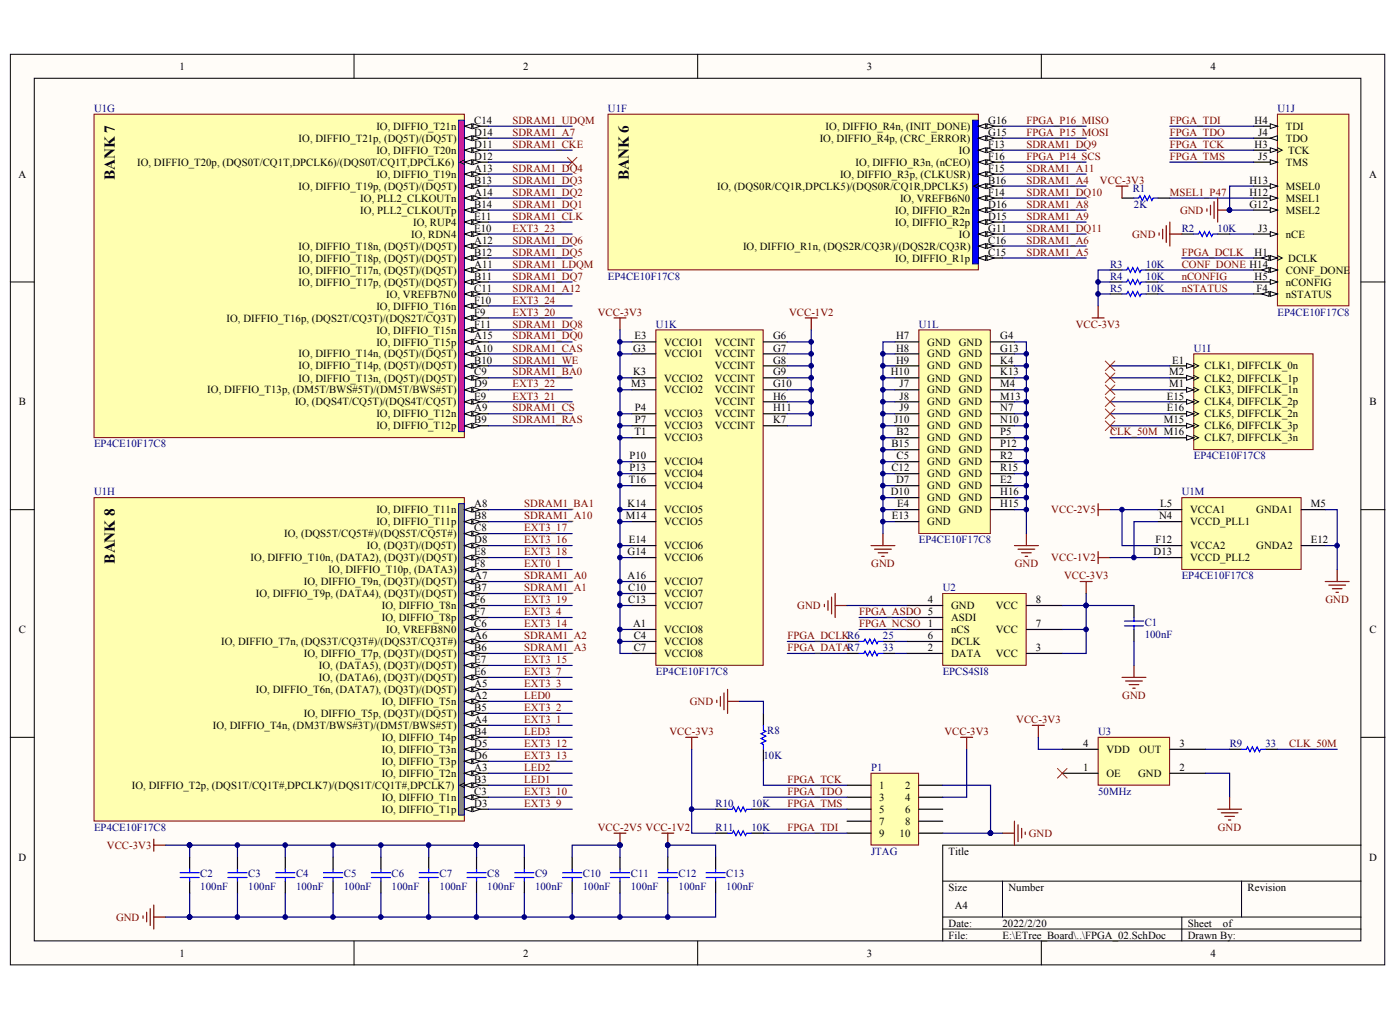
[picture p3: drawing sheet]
<svg xmlns="http://www.w3.org/2000/svg" width="280mm" height="204mm" viewBox="0 0 280 204" stroke-linecap="round" stroke-linejoin="round" font-family="sans-serif">
<defs><g id="words">
<g font-size="3">
<text x="22.9" y="36" transform="rotate(-90 22.9 36)">BANK 7</text>
<text x="125.6" y="36" transform="rotate(-90 125.6 36)">BANK 6</text>
<text x="22.9" y="112.5" transform="rotate(-90 22.9 112.5)">BANK 8</text>
</g>
<g font-size="2.2">
<text x="35.9" y="14">1</text>
<text x="104.6" y="14">2</text>
<text x="173.2" y="14">3</text>
<text x="241.9" y="14">4</text>
<text x="59.7" y="28.3">IO, DIFFIO_T21p, (DQ5T)/(DQ5T)</text>
<text x="75.2" y="25.9">IO, DIFFIO_T21n</text>
<text x="94.8" y="24.7">C14</text>
<text x="94.8" y="27.1">D14</text>
<text x="94.8" y="29.5">D11</text>
<text x="163.8" y="28.3">IO, DIFFIO_R4p, (CRC_ERROR)</text>
<text x="165" y="25.9">IO, DIFFIO_R4n, (INIT_DONE)</text>
<text x="197.5" y="24.7">G16</text>
<text x="197.5" y="27.1">G15</text>
<text x="197.5" y="29.5">F13</text>
<text x="250.7" y="24.7">H4</text>
<text x="250.7" y="29.5">H3</text>
<text x="251.4" y="27.1">J4</text>
<text x="257" y="25.9">TDI</text>
<text x="257" y="28.3">TDO</text>
<text x="3.7" y="35.5">A</text>
<text x="27.4" y="33.1">IO, DIFFIO_T20p, (DQS0T/CQ1T,DPCLK6)/(DQS0T/CQ1T,DPCLK6)</text>
<text x="75.2" y="30.7">IO, DIFFIO_T20n</text>
<text x="75.2" y="35.5">IO, DIFFIO_T19n</text>
<text x="94.8" y="31.9">D12</text>
<text x="94.8" y="34.3">A13</text>
<text x="167.9" y="35.5">IO, DIFFIO_R3p, (CLKUSR)</text>
<text x="171" y="33.1">IO, DIFFIO_R3n, (nCEO)</text>
<text x="191.6" y="30.7">IO</text>
<text x="197.5" y="31.9">F16</text>
<text x="197.5" y="34.3">F15</text>
<text x="251.4" y="31.9">J5</text>
<text x="257" y="33.1">TMS</text>
<text x="257.4" y="30.7">TCK</text>
<text x="273.6" y="35.5">A</text>
<text x="59.7" y="37.9">IO, DIFFIO_T19p, (DQ5T)/(DQ5T)</text>
<text x="72" y="40.3">IO, PLL2_CLKOUTn</text>
<text x="94.8" y="36.7">B13</text>
<text x="94.8" y="39.1">A14</text>
<text x="94.8" y="41.5">B14</text>
<text x="143.3" y="37.9">IO, (DQS0R/CQ1R,DPCLK5)/(DQS0R/CQ1R,DPCLK5)</text>
<text x="179.8" y="40.3">IO, VREFB6N0</text>
<text x="197.5" y="36.7">B16</text>
<text x="197.5" y="39.1">F14</text>
<text x="197.5" y="41.5">D16</text>
<text x="249.6" y="36.7">H13</text>
<text x="249.6" y="39.1">H12</text>
<text x="249.6" y="41.5">G12</text>
<text x="257" y="37.9">MSEL0</text>
<text x="257" y="40.3">MSEL1</text>
<text x="72" y="42.7">IO, PLL2_CLKOUTp</text>
<text x="82.2" y="47.5">IO, RDN4</text>
<text x="82.6" y="45.1">IO, RUP4</text>
<text x="94.8" y="43.9">E11</text>
<text x="94.8" y="46.3">E10</text>
<text x="178.9" y="42.7">IO, DIFFIO_R2n</text>
<text x="178.9" y="45.1">IO, DIFFIO_R2p</text>
<text x="191.6" y="47.5">IO</text>
<text x="197.5" y="43.9">D15</text>
<text x="197.5" y="46.3">G11</text>
<text x="251.4" y="46.3">J3</text>
<text x="257" y="42.7">MSEL2</text>
<text x="257" y="47.5">nCE</text>
<text x="59.7" y="49.9">IO, DIFFIO_T18n, (DQ5T)/(DQ5T)</text>
<text x="59.7" y="52.3">IO, DIFFIO_T18p, (DQ5T)/(DQ5T)</text>
<text x="94.8" y="48.7">A12</text>
<text x="94.8" y="51.1">B12</text>
<text x="94.8" y="53.4">A11</text>
<text x="148.5" y="49.9">IO, DIFFIO_R1n, (DQS2R/CQ3R)/(DQS2R/CQ3R)</text>
<text x="178.9" y="52.3">IO, DIFFIO_R1p</text>
<text x="197.5" y="48.7">C16</text>
<text x="197.5" y="51.1">C15</text>
<text x="250.7" y="51.1">H1</text>
<text x="257.4" y="52.3">DCLK</text>
<text x="59.7" y="54.7">IO, DIFFIO_T17n, (DQ5T)/(DQ5T)</text>
<text x="59.7" y="57">IO, DIFFIO_T17p, (DQ5T)/(DQ5T)</text>
<text x="77.1" y="59.4">IO, VREFB7N0</text>
<text x="94.8" y="55.8">B11</text>
<text x="94.8" y="58.3">C11</text>
<text x="250.7" y="55.8">H5</text>
<text x="251.1" y="58.3">F4</text>
<text x="257" y="54.7">CONF_DONE</text>
<text x="257" y="57">nCONFIG</text>
<text x="257" y="59.4">nSTATUS</text>
<text x="45.3" y="64.2">IO, DIFFIO_T16p, (DQS2T/CQ3T)/(DQS2T/CQ3T)</text>
<text x="75.2" y="61.8">IO, DIFFIO_T16n</text>
<text x="94.8" y="60.6">F10</text>
<text x="94.8" y="63">F9</text>
<text x="94.8" y="65.4">F11</text>
<text x="59.7" y="71.4">IO, DIFFIO_T14n, (DQ5T)/(DQ5T)</text>
<text x="75.2" y="66.6">IO, DIFFIO_T15n</text>
<text x="75.2" y="69">IO, DIFFIO_T15p</text>
<text x="94.8" y="67.8">A15</text>
<text x="94.8" y="70.2">A10</text>
<text x="126.5" y="70.2">G3</text>
<text x="126.8" y="67.8">E3</text>
<text x="132.7" y="69">VCCIO1</text>
<text x="132.7" y="71.4">VCCIO1</text>
<text x="142.9" y="69">VCCINT</text>
<text x="142.9" y="71.4">VCCINT</text>
<text x="154.5" y="67.8">G6</text>
<text x="154.5" y="70.2">G7</text>
<text x="179" y="67.8">H7</text>
<text x="179" y="70.2">H8</text>
<text x="185.3" y="69">GND</text>
<text x="185.3" y="71.4">GND</text>
<text x="191.6" y="69">GND</text>
<text x="191.6" y="71.4">GND</text>
<text x="199.9" y="67.8">G4</text>
<text x="199.9" y="70.2">G13</text>
<text x="59.7" y="73.8">IO, DIFFIO_T14p, (DQ5T)/(DQ5T)</text>
<text x="59.7" y="76.2">IO, DIFFIO_T13n, (DQ5T)/(DQ5T)</text>
<text x="94.8" y="72.6">B10</text>
<text x="94.8" y="75">C9</text>
<text x="94.8" y="77.4">D9</text>
<text x="126.1" y="77.4">M3</text>
<text x="126.5" y="75">K3</text>
<text x="132.7" y="76.2">VCCIO2</text>
<text x="142.9" y="73.8">VCCINT</text>
<text x="142.9" y="76.2">VCCINT</text>
<text x="154.5" y="72.6">G8</text>
<text x="154.5" y="75">G9</text>
<text x="154.5" y="77.4">G10</text>
<text x="178" y="75">H10</text>
<text x="179" y="72.6">H9</text>
<text x="179.8" y="77.4">J7</text>
<text x="185.3" y="73.8">GND</text>
<text x="185.3" y="76.2">GND</text>
<text x="191.6" y="73.8">GND</text>
<text x="191.6" y="76.2">GND</text>
<text x="199.9" y="72.6">K4</text>
<text x="199.9" y="75">K13</text>
<text x="199.9" y="77.4">M4</text>
<text x="233.6" y="75">M2</text>
<text x="233.6" y="77.4">M1</text>
<text x="234.2" y="72.6">E1</text>
<text x="240.7" y="73.8">CLK1, DIFFCLK_0n</text>
<text x="240.7" y="76.2">CLK2, DIFFCLK_1p</text>
<text x="3.8" y="81">B</text>
<text x="41.4" y="78.6">IO, DIFFIO_T13p, (DM5T/BWS#5T)/(DM5T/BWS#5T)</text>
<text x="58.9" y="81">IO, (DQS4T/CQ5T)/(DQS4T/CQ5T)</text>
<text x="75.2" y="83.4">IO, DIFFIO_T12n</text>
<text x="94.8" y="79.8">E9</text>
<text x="94.8" y="82.2">A9</text>
<text x="126.9" y="82.2">P4</text>
<text x="132.7" y="78.6">VCCIO2</text>
<text x="132.7" y="83.4">VCCIO3</text>
<text x="142.9" y="78.6">VCCINT</text>
<text x="142.9" y="81">VCCINT</text>
<text x="142.9" y="83.4">VCCINT</text>
<text x="154.5" y="79.8">H6</text>
<text x="154.5" y="82.2">H11</text>
<text x="179.8" y="79.8">J8</text>
<text x="179.8" y="82.2">J9</text>
<text x="185.3" y="78.6">GND</text>
<text x="185.3" y="81">GND</text>
<text x="185.3" y="83.4">GND</text>
<text x="191.6" y="78.6">GND</text>
<text x="191.6" y="81">GND</text>
<text x="191.6" y="83.4">GND</text>
<text x="199.9" y="79.8">M13</text>
<text x="199.9" y="82.2">N7</text>
<text x="233.1" y="79.8">E15</text>
<text x="233.1" y="82.2">E16</text>
<text x="240.7" y="78.6">CLK3, DIFFCLK_1n</text>
<text x="240.7" y="81">CLK4, DIFFCLK_2p</text>
<text x="240.7" y="83.4">CLK5, DIFFCLK_2n</text>
<text x="273.6" y="81">B</text>
<text x="75.2" y="85.7">IO, DIFFIO_T12p</text>
<text x="94.8" y="84.6">B9</text>
<text x="126.8" y="87">T1</text>
<text x="126.9" y="84.6">P7</text>
<text x="132.7" y="85.7">VCCIO3</text>
<text x="132.7" y="88.1">VCCIO3</text>
<text x="142.9" y="85.7">VCCINT</text>
<text x="154.5" y="84.6">K7</text>
<text x="178.1" y="89.4">B15</text>
<text x="178.7" y="84.6">J10</text>
<text x="179.2" y="87">B2</text>
<text x="185.3" y="85.7">GND</text>
<text x="185.3" y="88.1">GND</text>
<text x="191.6" y="85.7">GND</text>
<text x="191.6" y="88.1">GND</text>
<text x="199.9" y="84.6">N10</text>
<text x="199.9" y="87">P5</text>
<text x="199.9" y="89.4">P12</text>
<text x="232.5" y="84.6">M15</text>
<text x="240.7" y="85.7">CLK6, DIFFCLK_3p</text>
<text x="240.7" y="88.1">CLK7, DIFFCLK_3n</text>
<text x="125.8" y="91.7">P10</text>
<text x="125.8" y="94.1">P13</text>
<text x="132.7" y="93">VCCIO4</text>
<text x="132.7" y="95.3">VCCIO4</text>
<text x="178.1" y="94.1">C12</text>
<text x="179.2" y="91.7">C5</text>
<text x="185.3" y="90.6">GND</text>
<text x="185.3" y="93">GND</text>
<text x="185.3" y="95.3">GND</text>
<text x="191.6" y="90.6">GND</text>
<text x="191.6" y="93">GND</text>
<text x="191.6" y="95.3">GND</text>
<text x="199.9" y="91.7">R2</text>
<text x="199.9" y="94.1">R15</text>
<text x="94.8" y="101.3">A8</text>
<text x="125.4" y="101.3">K14</text>
<text x="125.7" y="96.5">T16</text>
<text x="132.7" y="97.7">VCCIO4</text>
<text x="178" y="98.9">D10</text>
<text x="179" y="96.5">D7</text>
<text x="179.3" y="101.3">E4</text>
<text x="185.3" y="97.7">GND</text>
<text x="185.3" y="100.1">GND</text>
<text x="191.6" y="97.7">GND</text>
<text x="191.6" y="100.1">GND</text>
<text x="199.9" y="96.5">E2</text>
<text x="199.9" y="98.9">H16</text>
<text x="199.9" y="101.3">H15</text>
<text x="231.8" y="101.3">L5</text>
<text x="261.9" y="101.3">M5</text>
<text x="56.8" y="107.3">IO, (DQS5T/CQ5T#)/(DQS5T/CQ5T#)</text>
<text x="75.2" y="102.5">IO, DIFFIO_T11n</text>
<text x="75.2" y="104.9">IO, DIFFIO_T11p</text>
<text x="94.8" y="103.7">B8</text>
<text x="94.8" y="106.1">C8</text>
<text x="125.1" y="103.7">M14</text>
<text x="132.7" y="102.5">VCCIO5</text>
<text x="132.7" y="104.9">VCCIO5</text>
<text x="178.2" y="103.7">E13</text>
<text x="185.3" y="102.5">GND</text>
<text x="185.3" y="104.9">GND</text>
<text x="191.6" y="102.5">GND</text>
<text x="231.6" y="103.7">N4</text>
<text x="237.8" y="102.5">VCCA1</text>
<text x="237.8" y="104.9">VCCD_PLL1</text>
<text x="251" y="102.5">GNDA1</text>
<text x="50.1" y="112.1">IO, DIFFIO_T10n, (DATA2), (DQ3T)/(DQ5T)</text>
<text x="73.3" y="109.7">IO, (DQ3T)/(DQ5T)</text>
<text x="94.8" y="108.5">D8</text>
<text x="94.8" y="110.9">E8</text>
<text x="94.8" y="113.3">F8</text>
<text x="125.4" y="110.9">G14</text>
<text x="125.7" y="108.5">E14</text>
<text x="132.7" y="109.7">VCCIO6</text>
<text x="132.7" y="112.1">VCCIO6</text>
<text x="230.5" y="110.9">D13</text>
<text x="230.9" y="108.5">F12</text>
<text x="237.8" y="109.7">VCCA2</text>
<text x="237.8" y="112.1">VCCD_PLL2</text>
<text x="251" y="109.7">GNDA2</text>
<text x="261.9" y="108.5">E12</text>
<text x="51.1" y="119.3">IO, DIFFIO_T9p, (DATA4), (DQ3T)/(DQ5T)</text>
<text x="60.7" y="116.9">IO, DIFFIO_T9n, (DQ3T)/(DQ5T)</text>
<text x="65.7" y="114.5">IO, DIFFIO_T10p, (DATA3)</text>
<text x="94.8" y="115.7">A7</text>
<text x="94.8" y="118.1">B7</text>
<text x="125.4" y="115.7">A16</text>
<text x="125.5" y="118.1">C10</text>
<text x="132.7" y="116.9">VCCIO7</text>
<text x="132.7" y="119.3">VCCIO7</text>
<text x="76.3" y="121.7">IO, DIFFIO_T8n</text>
<text x="76.3" y="124">IO, DIFFIO_T8p</text>
<text x="94.8" y="120.4">F6</text>
<text x="94.8" y="122.8">F7</text>
<text x="94.8" y="125.3">C6</text>
<text x="125.5" y="120.4">C13</text>
<text x="126.5" y="125.3">A1</text>
<text x="132.7" y="121.7">VCCIO7</text>
<text x="185.4" y="120.4">4</text>
<text x="190.1" y="124">ASDI</text>
<text x="190.1" y="121.7">GND</text>
<text x="199" y="121.7">VCC</text>
<text x="207" y="125.3">7</text>
<text x="207" y="120.4">8</text>
<text x="3.8" y="126.4">C</text>
<text x="44.2" y="128.8">IO, DIFFIO_T7n, (DQS3T/CQ3T#)/(DQS3T/CQ3T#)</text>
<text x="60.7" y="131.2">IO, DIFFIO_T7p, (DQ3T)/(DQ5T)</text>
<text x="77.1" y="126.4">IO, VREFB8N0</text>
<text x="94.8" y="127.6">A6</text>
<text x="94.8" y="130">B6</text>
<text x="126.6" y="127.6">C4</text>
<text x="126.6" y="130">C7</text>
<text x="132.7" y="126.4">VCCIO8</text>
<text x="132.7" y="128.8">VCCIO8</text>
<text x="132.7" y="131.2">VCCIO8</text>
<text x="185.4" y="130">2</text>
<text x="185.4" y="127.6">6</text>
<text x="190.1" y="126.4">nCS</text>
<text x="190.1" y="131.2">DATA</text>
<text x="190.1" y="128.8">DCLK</text>
<text x="199" y="131.2">VCC</text>
<text x="199" y="126.4">VCC</text>
<text x="207" y="130">3</text>
<text x="273.6" y="126.4">C</text>
<text x="63.7" y="133.6">IO, (DATA5), (DQ3T)/(DQ5T)</text>
<text x="63.7" y="136">IO, (DATA6), (DQ3T)/(DQ5T)</text>
<text x="94.8" y="132.4">E7</text>
<text x="94.8" y="134.8">E6</text>
<text x="94.8" y="137.2">A5</text>
<text x="51.1" y="138.4">IO, DIFFIO_T6n, (DATA7), (DQ3T)/(DQ5T)</text>
<text x="60.7" y="143.2">IO, DIFFIO_T5p, (DQ3T)/(DQ5T)</text>
<text x="76.3" y="140.8">IO, DIFFIO_T5n</text>
<text x="94.8" y="139.6">A2</text>
<text x="94.8" y="142">B5</text>
<text x="42.5" y="145.6">IO, DIFFIO_T4n, (DM3T/BWS#3T)/(DM5T/BWS#5T)</text>
<text x="76.3" y="148">IO, DIFFIO_T4p</text>
<text x="94.8" y="144.4">A4</text>
<text x="94.8" y="146.8">B4</text>
<text x="94.8" y="149.2">D5</text>
<text x="216.5" y="149.2">4</text>
<text x="235.7" y="149.2">3</text>
<text x="76.3" y="150.4">IO, DIFFIO_T3n</text>
<text x="76.3" y="152.8">IO, DIFFIO_T3p</text>
<text x="76.3" y="155.1">IO, DIFFIO_T2n</text>
<text x="94.8" y="151.6">D6</text>
<text x="94.8" y="154">A3</text>
<text x="216.5" y="154">1</text>
<text x="221.1" y="155.1">OE</text>
<text x="221.1" y="150.4">VDD</text>
<text x="227.4" y="155.1">GND</text>
<text x="227.6" y="150.4">OUT</text>
<text x="235.7" y="154">2</text>
<text x="26.3" y="157.6">IO, DIFFIO_T2p, (DQS1T/CQ1T#,DPCLK7)/(DQS1T/CQ1T#,DPCLK7)</text>
<text x="76.3" y="160">IO, DIFFIO_T1n</text>
<text x="94.8" y="156.4">B3</text>
<text x="94.8" y="158.7">C3</text>
<text x="94.8" y="161.1">D3</text>
<text x="175.7" y="157.6">1</text>
<text x="175.7" y="160">3</text>
<text x="180.9" y="157.6">2</text>
<text x="180.9" y="160">4</text>
<text x="76.3" y="162.3">IO, DIFFIO_T1p</text>
<text x="175.7" y="162.3">5</text>
<text x="175.7" y="164.7">7</text>
<text x="175.7" y="167.1">9</text>
<text x="179.8" y="167.1">10</text>
<text x="180.9" y="162.3">6</text>
<text x="180.9" y="164.7">8</text>
<text x="3.7" y="171.9">D</text>
<text x="189.6" y="170.7">Title</text>
<text x="273.6" y="171.9">D</text>
<text x="189.6" y="177.9">Size</text>
<text x="201.5" y="177.9">Number</text>
<text x="249.3" y="177.9">Revision</text>
<text x="189.6" y="185.1">Date:</text>
<text x="190.8" y="181.5">A4</text>
<text x="200.3" y="185.1">2022/2/20</text>
<text x="237.4" y="185.1">Sheet</text>
<text x="244.4" y="185.1">of</text>
<text x="35.9" y="191.1">1</text>
<text x="104.6" y="191.1">2</text>
<text x="173.2" y="191.1">3</text>
<text x="189.6" y="187.5">File:</text>
<text x="200.3" y="187.5">E:\ETree_Board\..\FPGA_02.SchDoc</text>
<text x="237.4" y="187.5">Drawn By:</text>
<text x="241.9" y="191.1">4</text>
</g>
<g font-size="2.2" fill="#000080">
<text x="18.8" y="22.3">U1G</text>
<text x="121.5" y="22.3">U1F</text>
<text x="255.3" y="22.3">U1J</text>
<text x="226.3" y="38.4">R1</text>
<text x="226.6" y="41.5">2K</text>
<text x="236.1" y="46.3">R2</text>
<text x="243.3" y="46.3">10K</text>
<text x="221.8" y="53.4">R3</text>
<text x="229" y="53.4">10K</text>
<text x="121.5" y="55.8">EP4CE10F17C8</text>
<text x="221.8" y="55.8">R4</text>
<text x="221.8" y="58.3">R5</text>
<text x="229" y="55.8">10K</text>
<text x="229" y="58.3">10K</text>
<text x="131.1" y="65.4">U1K</text>
<text x="183.6" y="65.4">U1L</text>
<text x="255.3" y="63">EP4CE10F17C8</text>
<text x="238.5" y="70.2">U1I</text>
<text x="18.8" y="89.4">EP4CE10F17C8</text>
<text x="238.5" y="91.7">EP4CE10F17C8</text>
<text x="18.8" y="98.9">U1H</text>
<text x="236.1" y="98.9">U1M</text>
<text x="183.6" y="108.5">EP4CE10F17C8</text>
<text x="188.4" y="118.1">U2</text>
<text x="236.1" y="115.7">EP4CE10F17C8</text>
<text x="228.7" y="125">C1</text>
<text x="176.4" y="127.6">25</text>
<text x="176.4" y="130">33</text>
<text x="228.7" y="127.4">100nF</text>
<text x="131.1" y="134.8">EP4CE10F17C8</text>
<text x="188.4" y="134.8">EPCS4SI8</text>
<text x="153.3" y="146.5">R8</text>
<text x="219.4" y="146.8">U3</text>
<text x="245.7" y="149.2">R9</text>
<text x="252.9" y="149.2">33</text>
<text x="152.6" y="151.6">10K</text>
<text x="174.1" y="154">P1</text>
<text x="143" y="161.1">R10</text>
<text x="150.2" y="161.1">10K</text>
<text x="219.4" y="158.7">50MHz</text>
<text x="18.8" y="165.9">EP4CE10F17C8</text>
<text x="143" y="165.9">R11</text>
<text x="150.2" y="165.9">10K</text>
<text x="174.1" y="170.7">JTAG</text>
<text x="40" y="177.6">100nF</text>
<text x="40" y="175.2">C2</text>
<text x="49.6" y="177.6">100nF</text>
<text x="49.6" y="175.2">C3</text>
<text x="59.2" y="177.6">100nF</text>
<text x="59.2" y="175.2">C4</text>
<text x="68.7" y="177.6">100nF</text>
<text x="68.7" y="175.2">C5</text>
<text x="78.2" y="177.6">100nF</text>
<text x="78.2" y="175.2">C6</text>
<text x="87.8" y="177.6">100nF</text>
<text x="87.8" y="175.2">C7</text>
<text x="97.4" y="177.6">100nF</text>
<text x="97.4" y="175.2">C8</text>
<text x="106.9" y="177.6">100nF</text>
<text x="106.9" y="175.2">C9</text>
<text x="116.5" y="177.6">100nF</text>
<text x="116.5" y="175.2">C10</text>
<text x="126" y="177.6">100nF</text>
<text x="126" y="175.2">C11</text>
<text x="135.6" y="177.6">100nF</text>
<text x="135.6" y="175.2">C12</text>
<text x="145.1" y="177.6">100nF</text>
<text x="145.1" y="175.2">C13</text>
</g>
<g font-size="2.2" fill="#800000">
<text x="102.4" y="24.7">SDRAM1_UDQM</text>
<text x="102.4" y="27.1">SDRAM1_A7</text>
<text x="102.4" y="29.5">SDRAM1_CKE</text>
<text x="205.1" y="29.5">SDRAM1_DQ9</text>
<text x="205.1" y="27.1">FPGA_P15_MOSI</text>
<text x="205.1" y="24.7">FPGA_P16_MISO</text>
<text x="233.8" y="24.7">FPGA_TDI</text>
<text x="233.8" y="27.1">FPGA_TDO</text>
<text x="233.8" y="29.5">FPGA_TCK</text>
<text x="102.4" y="34.3">SDRAM1_DQ4</text>
<text x="205.1" y="34.3">SDRAM1_A11</text>
<text x="205.1" y="31.9">FPGA_P14_SCS</text>
<text x="233.8" y="31.9">FPGA_TMS</text>
<text x="102.4" y="41.5">SDRAM1_DQ1</text>
<text x="102.4" y="39.1">SDRAM1_DQ2</text>
<text x="102.4" y="36.7">SDRAM1_DQ3</text>
<text x="205.1" y="39.1">SDRAM1_DQ10</text>
<text x="205.1" y="36.7">SDRAM1_A4</text>
<text x="205.1" y="41.5">SDRAM1_A8</text>
<text x="219.8" y="36.7">VCC-3V3</text>
<text x="233.8" y="39.1">MSEL1_P47</text>
<text x="102.4" y="43.9">SDRAM1_CLK</text>
<text x="102.4" y="46.3">EXT3_23</text>
<text x="205.1" y="43.9">SDRAM1_A9</text>
<text x="205.1" y="46.3">SDRAM1_DQ11</text>
<text x="226.2" y="47.5">GND</text>
<text x="235.8" y="42.7">GND</text>
<text x="102.4" y="53.4">SDRAM1_LDQM</text>
<text x="102.4" y="51.1">SDRAM1_DQ5</text>
<text x="102.4" y="48.7">SDRAM1_DQ6</text>
<text x="205.1" y="51.1">SDRAM1_A5</text>
<text x="205.1" y="48.7">SDRAM1_A6</text>
<text x="236.1" y="51.1">FPGA_DCLK</text>
<text x="236.1" y="53.4">CONF_DONE H14</text>
<text x="102.4" y="58.3">SDRAM1_A12</text>
<text x="102.4" y="55.8">SDRAM1_DQ7</text>
<text x="236.1" y="55.8">nCONFIG</text>
<text x="236.1" y="58.3">nSTATUS</text>
<text x="102.4" y="65.4">SDRAM1_DQ8</text>
<text x="102.4" y="63">EXT3_20</text>
<text x="102.4" y="60.6">EXT3_24</text>
<text x="119.5" y="63">VCC-3V3</text>
<text x="157.7" y="63">VCC-1V2</text>
<text x="215" y="65.4">VCC-3V3</text>
<text x="102.4" y="70.2">SDRAM1_CAS</text>
<text x="102.4" y="67.8">SDRAM1_DQ0</text>
<text x="102.4" y="75">SDRAM1_BA0</text>
<text x="102.4" y="72.6">SDRAM1_WE</text>
<text x="102.4" y="77.4">EXT3_22</text>
<text x="102.4" y="82.2">SDRAM1_CS</text>
<text x="102.4" y="79.8">EXT3_21</text>
<text x="102.4" y="84.6">SDRAM1_RAS</text>
<text x="221.8" y="87">CLK_50M M16</text>
<text x="104.8" y="101.3">SDRAM1_BA1</text>
<text x="104.8" y="103.7">SDRAM1_A10</text>
<text x="104.8" y="106.1">EXT3_17</text>
<text x="210.1" y="102.5">VCC-2V5</text>
<text x="104.8" y="113.3">EXT0_1</text>
<text x="104.8" y="108.5">EXT3_16</text>
<text x="104.8" y="110.9">EXT3_18</text>
<text x="174.1" y="113.3">GND</text>
<text x="202.8" y="113.3">GND</text>
<text x="210.1" y="112.1">VCC-1V2</text>
<text x="104.8" y="115.7">SDRAM1_A0</text>
<text x="104.8" y="118.1">SDRAM1_A1</text>
<text x="212.6" y="115.7">VCC-3V3</text>
<text x="104.8" y="122.8">EXT3_4</text>
<text x="104.8" y="125.3">EXT3_14</text>
<text x="104.8" y="120.4">EXT3_19</text>
<text x="159.3" y="121.7">GND</text>
<text x="171.7" y="122.8">FPGA_ASDO 5</text>
<text x="171.7" y="125.3">FPGA_NCSO 1</text>
<text x="264.8" y="120.4">GND</text>
<text x="104.8" y="127.6">SDRAM1_A2</text>
<text x="104.8" y="130">SDRAM1_A3</text>
<text x="157.3" y="130">FPGA_DATAR7</text>
<text x="157.3" y="127.6">FPGA_DCLKR6</text>
<text x="104.8" y="137.2">EXT3_3</text>
<text x="104.8" y="134.8">EXT3_7</text>
<text x="104.8" y="132.4">EXT3_15</text>
<text x="104.8" y="139.6">LED0</text>
<text x="104.8" y="142">EXT3_2</text>
<text x="137.8" y="140.8">GND</text>
<text x="224.3" y="139.6">GND</text>
<text x="104.8" y="146.8">LED3</text>
<text x="104.8" y="144.4">EXT3_1</text>
<text x="104.8" y="149.2">EXT3_12</text>
<text x="133.8" y="146.8">VCC-3V3</text>
<text x="188.7" y="146.8">VCC-3V3</text>
<text x="203.1" y="144.4">VCC-3V3</text>
<text x="257.6" y="149.2">CLK_50M</text>
<text x="104.8" y="154">LED2</text>
<text x="104.8" y="151.6">EXT3_13</text>
<text x="104.8" y="156.4">LED1</text>
<text x="104.8" y="161.1">EXT3_9</text>
<text x="104.8" y="158.7">EXT3_10</text>
<text x="157.3" y="156.4">FPGA_TCK</text>
<text x="157.3" y="158.7">FPGA_TDO</text>
<text x="157.3" y="161.1">FPGA_TMS</text>
<text x="119.5" y="165.9">VCC-2V5 VCC-1V2</text>
<text x="157.3" y="165.9">FPGA_TDI</text>
<text x="205.6" y="167.1">GND</text>
<text x="243.4" y="165.9">GND</text>
<text x="21.4" y="169.5">VCC-3V3</text>
<text x="23.2" y="183.9">GND</text>
</g>
</g></defs>
<g fill="#fffcf8" stroke="#000" stroke-width=".2">
<path d="M2.1 10.8h274.6v181.9h-274.6z"/>
<path d="M6.8 15.6h265.1v172.3h-265.1z"/>
</g>
<g fill="none" stroke="#000" stroke-width=".2">
<path d="M70.7 10.8v4.8M139.4 10.8v4.8M208.1 10.8v4.8M2.1 56.3h4.7M272 56.3h4.8M2.1 101.8h4.7M272 101.8h4.8M2.1 147.3h4.7M272 147.3h4.8M188.4 176h83.6M200.3 176v7.1M248.1 176v7.1"/>
<path d="M272 168.8h-83.6v19.1M70.7 187.9v4.8M139.4 187.9v4.8M188.4 183.1h83.6M188.4 185.5h83.6M208.1 187.9v4.8M236.2 183.1v4.8"/>
</g>
<path d="M121.5 22.8h74v31.1h-74z" fill="#ffffb0" stroke="#800000" stroke-width=".2"/>
<path d="M194.4 24h1.1v28.7h-1.1z" fill="#00f" stroke="#000080" stroke-width=".2"/>
<path d="M195.5 25.2h4.8" fill="none" stroke="#000" stroke-width=".24"/>
<g fill="#fffcf8" stroke="#000" stroke-width=".2">
<path d="M195.5 25.2l1.5-.5v1z"/>
<path d="M197.2 24.7l1.4 .5-1.4 .5z"/>
</g>
<path d="M195.5 27.6h4.8" fill="none" stroke="#000" stroke-width=".24"/>
<g fill="#fffcf8" stroke="#000" stroke-width=".2">
<path d="M195.5 27.6l1.5-.5v1z"/>
<path d="M197.2 27.1l1.4 .5-1.4 .5z"/>
</g>
<path d="M195.5 30h4.8" fill="none" stroke="#000" stroke-width=".24"/>
<g fill="#fffcf8" stroke="#000" stroke-width=".2">
<path d="M195.5 30l1.5-.5v1z"/>
<path d="M197.2 29.5l1.4 .5-1.4 .5z"/>
</g>
<path d="M195.5 32.4h4.8" fill="none" stroke="#000" stroke-width=".24"/>
<g fill="#fffcf8" stroke="#000" stroke-width=".2">
<path d="M195.5 32.4l1.5-.5v1z"/>
<path d="M197.2 31.9l1.4 .5-1.4 .5z"/>
</g>
<path d="M195.5 34.8h4.8" fill="none" stroke="#000" stroke-width=".24"/>
<g fill="#fffcf8" stroke="#000" stroke-width=".2">
<path d="M195.5 34.8l1.5-.5v1z"/>
<path d="M197.2 34.3l1.4 .5-1.4 .5z"/>
</g>
<path d="M195.5 37.2h4.8" fill="none" stroke="#000" stroke-width=".24"/>
<path d="M195.5 36.7l-.9 .5 .9 .4" fill="none" stroke="#000" stroke-width=".2"/>
<g fill="#fffcf8" stroke="#000" stroke-width=".2">
<path d="M195.5 37.2l1.5-.5v.9z"/>
<path d="M197.2 36.7l1.4 .5-1.4 .4z"/>
</g>
<path d="M195.5 39.6h4.8" fill="none" stroke="#000" stroke-width=".24"/>
<g fill="#fffcf8" stroke="#000" stroke-width=".2">
<path d="M195.5 39.6l1.5-.5v.9z"/>
<path d="M197.2 39.1l1.4 .5-1.4 .4z"/>
</g>
<path d="M195.5 42h4.8" fill="none" stroke="#000" stroke-width=".24"/>
<g fill="#fffcf8" stroke="#000" stroke-width=".2">
<path d="M195.5 42l1.5-.5v.9z"/>
<path d="M197.2 41.5l1.4 .5-1.4 .4z"/>
</g>
<path d="M195.5 44.3h4.8" fill="none" stroke="#000" stroke-width=".24"/>
<g fill="#fffcf8" stroke="#000" stroke-width=".2">
<path d="M195.5 44.3l1.5-.4v.9z"/>
<path d="M197.2 43.9l1.4 .4-1.4 .5z"/>
</g>
<path d="M195.5 46.7h4.8" fill="none" stroke="#000" stroke-width=".24"/>
<g fill="#fffcf8" stroke="#000" stroke-width=".2">
<path d="M195.5 46.7l1.5-.4v.9z"/>
<path d="M197.2 46.3l1.4 .4-1.4 .5z"/>
</g>
<path d="M195.5 49.1h4.8" fill="none" stroke="#000" stroke-width=".24"/>
<g fill="#fffcf8" stroke="#000" stroke-width=".2">
<path d="M195.5 49.1l1.5-.4v.9z"/>
<path d="M197.2 48.7l1.4 .4-1.4 .5z"/>
</g>
<path d="M195.5 51.5h4.8" fill="none" stroke="#000" stroke-width=".24"/>
<g fill="#fffcf8" stroke="#000" stroke-width=".2">
<path d="M195.5 51.5l1.5-.5v1z"/>
<path d="M197.2 51l1.4 .5-1.4 .5z"/>
</g>
<path d="M18.8 22.8h74v64.6h-74z" fill="#ffffb0" stroke="#800000" stroke-width=".2"/>
<path d="M91.6 24h1.2v62.2h-1.2z" fill="#f0f" stroke="#000080" stroke-width=".2"/>
<path d="M92.8 25.2h4.8" fill="none" stroke="#000" stroke-width=".24"/>
<g fill="#fffcf8" stroke="#000" stroke-width=".2">
<path d="M92.8 25.2l1.5-.5v1z"/>
<path d="M94.5 24.7l1.4 .5-1.4 .5z"/>
</g>
<path d="M92.8 27.6h4.8" fill="none" stroke="#000" stroke-width=".24"/>
<g fill="#fffcf8" stroke="#000" stroke-width=".2">
<path d="M92.8 27.6l1.5-.5v1z"/>
<path d="M94.5 27.1l1.4 .5-1.4 .5z"/>
</g>
<path d="M92.8 30h4.8" fill="none" stroke="#000" stroke-width=".24"/>
<g fill="#fffcf8" stroke="#000" stroke-width=".2">
<path d="M92.8 30l1.5-.5v1z"/>
<path d="M94.5 29.5l1.4 .5-1.4 .5z"/>
</g>
<path d="M92.8 32.4h4.8" fill="none" stroke="#000" stroke-width=".24"/>
<path d="M92.8 31.9l-.9 .5 .9 .5" fill="none" stroke="#000" stroke-width=".2"/>
<g fill="#fffcf8" stroke="#000" stroke-width=".2">
<path d="M92.8 32.4l1.5-.5v1z"/>
<path d="M94.5 31.9l1.4 .5-1.4 .5z"/>
</g>
<path d="M92.8 34.8h4.8" fill="none" stroke="#000" stroke-width=".24"/>
<g fill="#fffcf8" stroke="#000" stroke-width=".2">
<path d="M92.8 34.8l1.5-.5v1z"/>
<path d="M94.5 34.3l1.4 .5-1.4 .5z"/>
</g>
<path d="M92.8 37.2h4.8" fill="none" stroke="#000" stroke-width=".24"/>
<g fill="#fffcf8" stroke="#000" stroke-width=".2">
<path d="M92.8 37.2l1.5-.5v.9z"/>
<path d="M94.5 36.7l1.4 .5-1.4 .4z"/>
</g>
<path d="M92.8 39.6h4.8" fill="none" stroke="#000" stroke-width=".24"/>
<g fill="#fffcf8" stroke="#000" stroke-width=".2">
<path d="M92.8 39.6l1.5-.5v.9z"/>
<path d="M94.5 39.1l1.4 .5-1.4 .4z"/>
</g>
<path d="M92.8 42h4.8" fill="none" stroke="#000" stroke-width=".24"/>
<g fill="#fffcf8" stroke="#000" stroke-width=".2">
<path d="M92.8 42l1.5-.5v.9z"/>
<path d="M94.5 41.5l1.4 .5-1.4 .4z"/>
</g>
<path d="M92.8 44.3h4.8" fill="none" stroke="#000" stroke-width=".24"/>
<g fill="#fffcf8" stroke="#000" stroke-width=".2">
<path d="M92.8 44.3l1.5-.4v.9z"/>
<path d="M94.5 43.9l1.4 .4-1.4 .5z"/>
</g>
<path d="M92.8 46.7h4.8" fill="none" stroke="#000" stroke-width=".24"/>
<g fill="#fffcf8" stroke="#000" stroke-width=".2">
<path d="M92.8 46.7l1.5-.4v.9z"/>
<path d="M94.5 46.3l1.4 .4-1.4 .5z"/>
</g>
<path d="M92.8 49.1h4.8" fill="none" stroke="#000" stroke-width=".24"/>
<g fill="#fffcf8" stroke="#000" stroke-width=".2">
<path d="M92.8 49.1l1.5-.4v.9z"/>
<path d="M94.5 48.7l1.4 .4-1.4 .5z"/>
</g>
<path d="M92.8 51.5h4.8" fill="none" stroke="#000" stroke-width=".24"/>
<g fill="#fffcf8" stroke="#000" stroke-width=".2">
<path d="M92.8 51.5l1.5-.5v1z"/>
<path d="M94.5 51l1.4 .5-1.4 .5z"/>
</g>
<path d="M92.8 53.9h4.8" fill="none" stroke="#000" stroke-width=".24"/>
<g fill="#fffcf8" stroke="#000" stroke-width=".2">
<path d="M92.8 53.9l1.5-.5v1z"/>
<path d="M94.5 53.4l1.4 .5-1.4 .5z"/>
</g>
<path d="M92.8 56.3h4.8" fill="none" stroke="#000" stroke-width=".24"/>
<g fill="#fffcf8" stroke="#000" stroke-width=".2">
<path d="M92.8 56.3l1.5-.5v1z"/>
<path d="M94.5 55.8l1.4 .5-1.4 .5z"/>
</g>
<path d="M92.8 58.7h4.8" fill="none" stroke="#000" stroke-width=".24"/>
<g fill="#fffcf8" stroke="#000" stroke-width=".2">
<path d="M92.8 58.7l1.5-.5v1z"/>
<path d="M94.5 58.2l1.4 .5-1.4 .5z"/>
</g>
<path d="M92.8 61.1h4.8" fill="none" stroke="#000" stroke-width=".24"/>
<g fill="#fffcf8" stroke="#000" stroke-width=".2">
<path d="M92.8 61.1l1.5-.5v1z"/>
<path d="M94.5 60.6l1.4 .5-1.4 .5z"/>
</g>
<path d="M92.8 63.5h4.8" fill="none" stroke="#000" stroke-width=".24"/>
<g fill="#fffcf8" stroke="#000" stroke-width=".2">
<path d="M92.8 63.5l1.5-.5v1z"/>
<path d="M94.5 63l1.4 .5-1.4 .5z"/>
</g>
<path d="M92.8 65.9h4.8" fill="none" stroke="#000" stroke-width=".24"/>
<g fill="#fffcf8" stroke="#000" stroke-width=".2">
<path d="M92.8 65.9l1.5-.5v1z"/>
<path d="M94.5 65.4l1.4 .5-1.4 .5z"/>
</g>
<path d="M92.8 68.3h4.8" fill="none" stroke="#000" stroke-width=".24"/>
<g fill="#fffcf8" stroke="#000" stroke-width=".2">
<path d="M92.8 68.3l1.5-.5v1z"/>
<path d="M94.5 67.8l1.4 .5-1.4 .5z"/>
</g>
<path d="M92.8 70.7h4.8" fill="none" stroke="#000" stroke-width=".24"/>
<g fill="#fffcf8" stroke="#000" stroke-width=".2">
<path d="M92.8 70.7l1.5-.5v1z"/>
<path d="M94.5 70.2l1.4 .5-1.4 .5z"/>
</g>
<path d="M92.8 73.1h4.8" fill="none" stroke="#000" stroke-width=".24"/>
<g fill="#fffcf8" stroke="#000" stroke-width=".2">
<path d="M92.8 73.1l1.5-.5v.9z"/>
<path d="M94.5 72.6l1.4 .5-1.4 .4z"/>
</g>
<path d="M92.8 75.5h4.8" fill="none" stroke="#000" stroke-width=".24"/>
<g fill="#fffcf8" stroke="#000" stroke-width=".2">
<path d="M92.8 75.5l1.5-.5v.9z"/>
<path d="M94.5 75l1.4 .5-1.4 .4z"/>
</g>
<path d="M92.8 77.9h4.8" fill="none" stroke="#000" stroke-width=".24"/>
<g fill="#fffcf8" stroke="#000" stroke-width=".2">
<path d="M92.8 77.9l1.5-.5v.9z"/>
<path d="M94.5 77.4l1.4 .5-1.4 .4z"/>
</g>
<path d="M92.8 80.2h4.8" fill="none" stroke="#000" stroke-width=".24"/>
<g fill="#fffcf8" stroke="#000" stroke-width=".2">
<path d="M92.8 80.2l1.5-.4v.9z"/>
<path d="M94.5 79.8l1.4 .4-1.4 .5z"/>
</g>
<path d="M92.8 82.6h4.8" fill="none" stroke="#000" stroke-width=".24"/>
<g fill="#fffcf8" stroke="#000" stroke-width=".2">
<path d="M92.8 82.6l1.5-.4v.9z"/>
<path d="M94.5 82.2l1.4 .4-1.4 .5z"/>
</g>
<path d="M92.8 85h4.8" fill="none" stroke="#000" stroke-width=".24"/>
<g fill="#fffcf8" stroke="#000" stroke-width=".2">
<path d="M92.8 85l1.5-.4v.9z"/>
<path d="M94.5 84.6l1.4 .4-1.4 .5z"/>
</g>
<path d="M18.8 99.4h74v64.6h-74z" fill="#ffffb0" stroke="#800000" stroke-width=".2"/>
<path d="M91.6 100.6h1.2v62.2h-1.2z" fill="#918e92" stroke="#000080" stroke-width=".2"/>
<path d="M92.8 101.8h4.8" fill="none" stroke="#000" stroke-width=".24"/>
<g fill="#fffcf8" stroke="#000" stroke-width=".2">
<path d="M92.8 101.8l1.5-.5v1z"/>
<path d="M94.5 101.3l1.4 .5-1.4 .5z"/>
</g>
<path d="M92.8 104.2h4.8" fill="none" stroke="#000" stroke-width=".24"/>
<g fill="#fffcf8" stroke="#000" stroke-width=".2">
<path d="M92.8 104.2l1.5-.5v1z"/>
<path d="M94.5 103.7l1.4 .5-1.4 .5z"/>
</g>
<path d="M92.8 106.6h4.8" fill="none" stroke="#000" stroke-width=".24"/>
<g fill="#fffcf8" stroke="#000" stroke-width=".2">
<path d="M92.8 106.6l1.5-.5v.9z"/>
<path d="M94.5 106.1l1.4 .5-1.4 .4z"/>
</g>
<path d="M92.8 109h4.8" fill="none" stroke="#000" stroke-width=".24"/>
<g fill="#fffcf8" stroke="#000" stroke-width=".2">
<path d="M92.8 109l1.5-.5v.9z"/>
<path d="M94.5 108.5l1.4 .5-1.4 .4z"/>
</g>
<path d="M92.8 111.4h4.8" fill="none" stroke="#000" stroke-width=".24"/>
<g fill="#fffcf8" stroke="#000" stroke-width=".2">
<path d="M92.8 111.4l1.5-.5v.9z"/>
<path d="M94.5 110.9l1.4 .5-1.4 .4z"/>
</g>
<path d="M92.8 113.7h4.8" fill="none" stroke="#000" stroke-width=".24"/>
<g fill="#fffcf8" stroke="#000" stroke-width=".2">
<path d="M92.8 113.7l1.5-.4v.9z"/>
<path d="M94.5 113.3l1.4 .4-1.4 .5z"/>
</g>
<path d="M92.8 116.1h4.8" fill="none" stroke="#000" stroke-width=".24"/>
<g fill="#fffcf8" stroke="#000" stroke-width=".2">
<path d="M92.8 116.1l1.5-.4v.9z"/>
<path d="M94.5 115.7l1.4 .4-1.4 .5z"/>
</g>
<path d="M92.8 118.5h4.8" fill="none" stroke="#000" stroke-width=".24"/>
<g fill="#fffcf8" stroke="#000" stroke-width=".2">
<path d="M92.8 118.5l1.5-.4v.9z"/>
<path d="M94.5 118.1l1.4 .4-1.4 .5z"/>
</g>
<path d="M92.8 120.9h4.8" fill="none" stroke="#000" stroke-width=".24"/>
<g fill="#fffcf8" stroke="#000" stroke-width=".2">
<path d="M92.8 120.9l1.5-.5v1z"/>
<path d="M94.5 120.4l1.4 .5-1.4 .5z"/>
</g>
<path d="M92.8 123.3h4.8" fill="none" stroke="#000" stroke-width=".24"/>
<g fill="#fffcf8" stroke="#000" stroke-width=".2">
<path d="M92.8 123.3l1.5-.5v1z"/>
<path d="M94.5 122.8l1.4 .5-1.4 .5z"/>
</g>
<path d="M92.8 125.7h4.8" fill="none" stroke="#000" stroke-width=".24"/>
<g fill="#fffcf8" stroke="#000" stroke-width=".2">
<path d="M92.8 125.7l1.5-.5v1z"/>
<path d="M94.5 125.2l1.4 .5-1.4 .5z"/>
</g>
<path d="M92.8 128.1h4.8" fill="none" stroke="#000" stroke-width=".24"/>
<g fill="#fffcf8" stroke="#000" stroke-width=".2">
<path d="M92.8 128.1l1.5-.5v1z"/>
<path d="M94.5 127.6l1.4 .5-1.4 .5z"/>
</g>
<path d="M92.8 130.5h4.8" fill="none" stroke="#000" stroke-width=".24"/>
<g fill="#fffcf8" stroke="#000" stroke-width=".2">
<path d="M92.8 130.5l1.5-.5v1z"/>
<path d="M94.5 130l1.4 .5-1.4 .5z"/>
</g>
<path d="M92.8 132.9h4.8" fill="none" stroke="#000" stroke-width=".24"/>
<g fill="#fffcf8" stroke="#000" stroke-width=".2">
<path d="M92.8 132.9l1.5-.5v1z"/>
<path d="M94.5 132.4l1.4 .5-1.4 .5z"/>
</g>
<path d="M92.8 135.3h4.8" fill="none" stroke="#000" stroke-width=".24"/>
<g fill="#fffcf8" stroke="#000" stroke-width=".2">
<path d="M92.8 135.3l1.5-.5v1z"/>
<path d="M94.5 134.8l1.4 .5-1.4 .5z"/>
</g>
<path d="M92.8 137.7h4.8" fill="none" stroke="#000" stroke-width=".24"/>
<g fill="#fffcf8" stroke="#000" stroke-width=".2">
<path d="M92.8 137.7l1.5-.5v1z"/>
<path d="M94.5 137.2l1.4 .5-1.4 .5z"/>
</g>
<path d="M92.8 140.1h4.8" fill="none" stroke="#000" stroke-width=".24"/>
<g fill="#fffcf8" stroke="#000" stroke-width=".2">
<path d="M92.8 140.1l1.5-.5v1z"/>
<path d="M94.5 139.6l1.4 .5-1.4 .5z"/>
</g>
<path d="M92.8 142.5h4.8" fill="none" stroke="#000" stroke-width=".24"/>
<g fill="#fffcf8" stroke="#000" stroke-width=".2">
<path d="M92.8 142.5l1.5-.5v.9z"/>
<path d="M94.5 142l1.4 .5-1.4 .4z"/>
</g>
<path d="M92.8 144.9h4.8" fill="none" stroke="#000" stroke-width=".24"/>
<g fill="#fffcf8" stroke="#000" stroke-width=".2">
<path d="M92.8 144.9l1.5-.5v.9z"/>
<path d="M94.5 144.4l1.4 .5-1.4 .4z"/>
</g>
<path d="M92.8 147.3h4.8" fill="none" stroke="#000" stroke-width=".24"/>
<g fill="#fffcf8" stroke="#000" stroke-width=".2">
<path d="M92.8 147.3l1.5-.5v.9z"/>
<path d="M94.5 146.8l1.4 .5-1.4 .4z"/>
</g>
<path d="M92.8 149.6h4.8" fill="none" stroke="#000" stroke-width=".24"/>
<g fill="#fffcf8" stroke="#000" stroke-width=".2">
<path d="M92.8 149.6l1.5-.4v.9z"/>
<path d="M94.5 149.2l1.4 .4-1.4 .5z"/>
</g>
<path d="M92.8 152h4.8" fill="none" stroke="#000" stroke-width=".24"/>
<g fill="#fffcf8" stroke="#000" stroke-width=".2">
<path d="M92.8 152l1.5-.4v.9z"/>
<path d="M94.5 151.6l1.4 .4-1.4 .5z"/>
</g>
<path d="M92.8 154.4h4.8" fill="none" stroke="#000" stroke-width=".24"/>
<g fill="#fffcf8" stroke="#000" stroke-width=".2">
<path d="M92.8 154.4l1.5-.4v.9z"/>
<path d="M94.5 154l1.4 .4-1.4 .5z"/>
</g>
<path d="M92.8 156.8h4.8" fill="none" stroke="#000" stroke-width=".24"/>
<path d="M92.8 156.3l-.9 .5 .9 .5" fill="none" stroke="#000" stroke-width=".2"/>
<g fill="#fffcf8" stroke="#000" stroke-width=".2">
<path d="M92.8 156.8l1.5-.5v1z"/>
<path d="M94.5 156.3l1.4 .5-1.4 .5z"/>
</g>
<path d="M92.8 159.2h4.8" fill="none" stroke="#000" stroke-width=".24"/>
<g fill="#fffcf8" stroke="#000" stroke-width=".2">
<path d="M92.8 159.2l1.5-.5v1z"/>
<path d="M94.5 158.7l1.4 .5-1.4 .5z"/>
</g>
<path d="M92.8 161.6h4.8" fill="none" stroke="#000" stroke-width=".24"/>
<g fill="#fffcf8" stroke="#000" stroke-width=".2">
<path d="M92.8 161.6l1.5-.5v1z"/>
<path d="M94.5 161.1l1.4 .5-1.4 .5z"/>
</g>
<path d="M238.5 70.7h23.9v19.1h-23.9z" fill="#ffffb0" stroke="#800000" stroke-width=".2"/>
<path d="M233.8 73.1h4.7" fill="none" stroke="#000" stroke-width=".24"/>
<path d="M238.5 72.6l1 .5-1 .4" fill="none" stroke="#000" stroke-width=".2"/>
<path d="M237.1 72.6l1.4 .5-1.4 .4z" fill="#fffcf8" stroke="#000" stroke-width=".2"/>
<path d="M233.8 75.5h4.7" fill="none" stroke="#000" stroke-width=".24"/>
<path d="M238.5 75l1 .5-1 .4" fill="none" stroke="#000" stroke-width=".2"/>
<path d="M237.1 75l1.4 .5-1.4 .4z" fill="#fffcf8" stroke="#000" stroke-width=".2"/>
<path d="M233.8 77.9h4.7" fill="none" stroke="#000" stroke-width=".24"/>
<path d="M238.5 77.4l1 .5-1 .4" fill="none" stroke="#000" stroke-width=".2"/>
<path d="M237.1 77.4l1.4 .5-1.4 .4z" fill="#fffcf8" stroke="#000" stroke-width=".2"/>
<path d="M233.8 80.2h4.7" fill="none" stroke="#000" stroke-width=".24"/>
<path d="M238.5 79.8l1 .4-1 .5" fill="none" stroke="#000" stroke-width=".2"/>
<path d="M237.1 79.8l1.4 .4-1.4 .5z" fill="#fffcf8" stroke="#000" stroke-width=".2"/>
<path d="M233.8 82.6h4.7" fill="none" stroke="#000" stroke-width=".24"/>
<path d="M238.5 82.2l1 .4-1 .5" fill="none" stroke="#000" stroke-width=".2"/>
<path d="M237.1 82.2l1.4 .4-1.4 .5z" fill="#fffcf8" stroke="#000" stroke-width=".2"/>
<path d="M233.8 85h4.7" fill="none" stroke="#000" stroke-width=".24"/>
<path d="M238.5 84.6l1 .4-1 .5" fill="none" stroke="#000" stroke-width=".2"/>
<path d="M237.1 84.6l1.4 .4-1.4 .5z" fill="#fffcf8" stroke="#000" stroke-width=".2"/>
<path d="M233.8 87.4h4.7" fill="none" stroke="#000" stroke-width=".24"/>
<path d="M238.5 86.9l1 .5-1 .5" fill="none" stroke="#000" stroke-width=".2"/>
<path d="M237.1 86.9l1.4 .5-1.4 .5z" fill="#fffcf8" stroke="#000" stroke-width=".2"/>
<path d="M255.3 22.8h14.2v38.3h-14.2z" fill="#ffffb0" stroke="#800000" stroke-width=".2"/>
<path d="M250.5 25.2h4.8" fill="none" stroke="#000" stroke-width=".24"/>
<path d="M253.8 24.7l1.5 .5-1.5 .5z" fill="#fffcf8" stroke="#000" stroke-width=".2"/>
<path d="M250.5 27.6h4.8" fill="none" stroke="#000" stroke-width=".24"/>
<path d="M253.8 27.6l1.5-.5v1z" fill="#fffcf8" stroke="#000" stroke-width=".2"/>
<path d="M250.5 30h4.8" fill="none" stroke="#000" stroke-width=".24"/>
<path d="M255.3 29.5l.9 .5-.9 .5" fill="none" stroke="#000" stroke-width=".2"/>
<path d="M253.8 29.5l1.5 .5-1.5 .5z" fill="#fffcf8" stroke="#000" stroke-width=".2"/>
<path d="M250.5 32.4h4.8" fill="none" stroke="#000" stroke-width=".24"/>
<path d="M253.8 31.9l1.5 .5-1.5 .5z" fill="#fffcf8" stroke="#000" stroke-width=".2"/>
<path d="M250.5 37.2h4.8" fill="none" stroke="#000" stroke-width=".24"/>
<path d="M253.8 36.7l1.5 .5-1.5 .4z" fill="#fffcf8" stroke="#000" stroke-width=".2"/>
<path d="M250.5 39.6h4.8" fill="none" stroke="#000" stroke-width=".24"/>
<path d="M253.8 39.1l1.5 .5-1.5 .4z" fill="#fffcf8" stroke="#000" stroke-width=".2"/>
<path d="M250.5 42h4.8" fill="none" stroke="#000" stroke-width=".24"/>
<path d="M253.8 41.5l1.5 .5-1.5 .4z" fill="#fffcf8" stroke="#000" stroke-width=".2"/>
<path d="M250.5 46.7h4.8" fill="none" stroke="#000" stroke-width=".24"/>
<path d="M253.8 46.3l1.5 .4-1.5 .5z" fill="#fffcf8" stroke="#000" stroke-width=".2"/>
<path d="M250.5 51.5h4.8" fill="none" stroke="#000" stroke-width=".24"/>
<path d="M255.3 51l.9 .5-.9 .5" fill="none" stroke="#000" stroke-width=".2"/>
<g fill="#fffcf8" stroke="#000" stroke-width=".2">
<path d="M253.8 51l1.5 .5-1.5 .5z"/>
<path d="M252.2 51.5l1.4-.5v1z"/>
</g>
<path d="M250.5 53.9h4.8" fill="none" stroke="#000" stroke-width=".24"/>
<g fill="#fffcf8" stroke="#000" stroke-width=".2">
<path d="M253.8 53.4l1.5 .5-1.5 .5z"/>
<path d="M252.2 53.9l1.4-.5v1z"/>
</g>
<path d="M250.5 56.3h4.8" fill="none" stroke="#000" stroke-width=".24"/>
<path d="M253.8 55.8l1.5 .5-1.5 .5z" fill="#fffcf8" stroke="#000" stroke-width=".2"/>
<path d="M250.5 58.7h4.8" fill="none" stroke="#000" stroke-width=".24"/>
<g fill="#fffcf8" stroke="#000" stroke-width=".2">
<path d="M253.8 58.2l1.5 .5-1.5 .5z"/>
<path d="M252.2 58.7l1.4-.5v1z"/>
</g>
<path d="M131.1 65.9h21.4v67h-21.4z" fill="#ffffb0" stroke="#800000" stroke-width=".2"/>
<g fill="none" stroke="#000" stroke-width=".24">
<path d="M126.3 68.3h4.8M126.3 70.7h4.8M126.3 75.5h4.8M126.3 77.9h4.8M152.6 68.3h4.7M152.6 70.7h4.7M152.6 73.1h4.7M152.6 75.5h4.7M152.6 77.9h4.7M126.3 82.6h4.8M126.3 85h4.8M126.3 87.4h4.8"/>
<path d="M126.3 92.2h4.8M126.3 94.6h4.8M126.3 97h4.8M152.6 80.2h4.7M152.6 82.6h4.7M152.6 85h4.7M126.3 101.8h4.8M126.3 104.2h4.8M126.3 109h4.8M126.3 111.4h4.8M126.3 116.1h4.8M126.3 118.5h4.8"/>
<path d="M126.3 120.9h4.8M126.3 125.7h4.8M126.3 128.1h4.8M126.3 130.5h4.8"/>
</g>
<path d="M183.6 65.9h14.3v40.6h-14.3z" fill="#ffffb0" stroke="#800000" stroke-width=".2"/>
<g fill="none" stroke="#000" stroke-width=".24">
<path d="M178.8 68.3h4.8M178.8 70.7h4.8M178.8 73.1h4.8M178.8 75.5h4.8M178.8 77.9h4.8M197.9 68.3h4.8M197.9 70.7h4.8M197.9 73.1h4.8M197.9 75.5h4.8M197.9 77.9h4.8M178.8 80.2h4.8M178.8 82.6h4.8"/>
<path d="M178.8 85h4.8M178.8 87.4h4.8M178.8 89.8h4.8M178.8 92.2h4.8M178.8 94.6h4.8M178.8 97h4.8M178.8 99.4h4.8M197.9 80.2h4.8M197.9 82.6h4.8M197.9 85h4.8M197.9 87.4h4.8M197.9 89.8h4.8"/>
<path d="M197.9 92.2h4.8M197.9 94.6h4.8M197.9 97h4.8M197.9 99.4h4.8M178.8 101.8h4.8M178.8 104.2h4.8M197.9 101.8h4.8"/>
</g>
<path d="M236.2 99.4h23.8v14.3h-23.8z" fill="#ffffb0" stroke="#800000" stroke-width=".2"/>
<path d="M231.4 101.8h4.8M231.4 109h4.8M231.4 104.2h4.8M231.4 111.4h4.8M260 101.8h4.8M260 109h4.8" fill="none" stroke="#000" stroke-width=".24"/>
<g fill="none" stroke="#000080" stroke-width=".24">
<path d="M97.6 25.2h16.7M97.6 27.6h16.7M97.6 30h16.7M97.6 32.4h16.7M97.6 34.8h16.7M97.6 37.2h16.7M97.6 39.6h16.7M233.8 25.2h16.7M233.8 27.6h16.7M233.8 30h16.7M233.8 32.4h16.7M233.8 39.6h16.7"/>
<path d="M97.6 42h16.7M97.6 44.3h16.7M97.6 46.7h16.7M97.6 49.1h16.7M97.6 51.5h16.7M97.6 53.9h16.7M97.6 56.3h16.7M97.6 58.7h16.7M200.3 44.3h16.7M200.3 46.7h16.7M200.3 49.1h16.7M200.3 51.5h16.7"/>
<path d="M245.7 46.7h4.8M97.6 61.1h16.7M97.6 63.5h16.7M97.6 65.9h16.7M97.6 68.3h16.7M97.6 70.7h16.7M97.6 73.1h16.7M97.6 75.5h16.7M97.6 77.9h16.7M221.8 73.1h12M221.8 75.5h12M221.8 77.9h12"/>
<path d="M97.6 80.2h16.7M97.6 82.6h16.7M97.6 85h16.7M221.8 80.2h12M221.8 82.6h12M221.8 85h12M221.8 87.4h12M97.6 101.8h16.7M97.6 104.2h16.7M97.6 106.6h16.7M97.6 109h16.7M97.6 111.4h16.7"/>
<path d="M97.6 113.7h16.7M97.6 116.1h16.7M97.6 118.5h16.7M97.6 120.9h16.7M97.6 123.3h16.7M97.6 125.7h16.7M97.6 128.1h16.7M97.6 130.5h16.7M97.6 132.9h16.7M97.6 135.3h16.7M97.6 137.7h16.7M97.6 140.1h16.7"/>
<path d="M97.6 142.5h16.7M97.6 144.9h16.7M97.6 147.3h16.7M97.6 149.6h16.7M97.6 152h16.7M97.6 154.4h16.7M97.6 156.8h16.7M97.6 159.2h16.7M97.6 161.6h16.7"/>
</g>
<path d="M188.4 118.5h16.7v14.4h-16.7z" fill="#ffffb0" stroke="#800000" stroke-width=".2"/>
<path d="M181.2 125.7h7.2M181.2 130.5h7.2M181.2 120.9h7.2M181.2 128.1h7.2M181.2 123.3h7.2M205.1 125.7h7.2M205.1 130.5h7.2M205.1 120.9h7.2" fill="none" stroke="#000" stroke-width=".24"/>
<path d="M165.4 120v1.9M166.2 119.3v3.3M166.9 118.5v4.8M215.8 116.1h2.4M217 116.1v2.4M164.7 120.7v.5M166.9 120.9h2.4" fill="none" stroke="#800000" stroke-width=".24"/>
<path d="M217 118.5v12h-4.7M169.3 120.9h11.9M171.7 125.7h9.5M171.7 123.3h9.5M178.8 128.1h2.4M178.8 130.5h2.4M212.3 120.9h4.7M212.3 125.7h4.7" fill="none" stroke="#000080" stroke-width=".24"/>
<g fill="#000080" stroke="#000080" stroke-width=".2">
<circle cx="217" cy="120.9" r=".46"/>
<circle cx="217" cy="125.7" r=".46"/>
</g>
<path d="M174 154.4h9.6v14.4h-9.6z" fill="#ffffb0" stroke="#800000" stroke-width=".2"/>
<g fill="none" stroke="#000" stroke-width=".24">
<path d="M224.2 39.6h2.4M231.4 39.6h2.4M221.8 53.9h2.4M221.8 56.3h2.4M221.8 58.7h2.4M229 53.9h2.4M229 56.3h2.4M229 58.7h2.4M236.2 46.7h2.3M243.3 46.7h2.4M169.3 128.1h2.4M169.3 130.5h2.4"/>
<path d="M176.4 128.1h2.4M176.4 130.5h2.4M226.6 120.9v2.4M226.6 125.7v2.4M152.6 142.5v2.4M152.6 149.6v2.4M169.3 156.8h4.7M169.3 159.2h4.7M183.6 156.8h4.8M183.6 159.2h4.8M37.9 171.2v2.4M37.9 176v2.4"/>
<path d="M47.5 171.2v2.4M47.5 176v2.4M57 171.2v2.4M57 176v2.4M66.6 171.2v2.4M66.6 176v2.4M76.1 171.2v2.4M76.1 176v2.4M85.7 171.2v2.4M85.7 176v2.4M95.2 171.2v2.4M95.2 176v2.4"/>
<path d="M104.8 171.2v2.4M104.8 176v2.4M114.3 171.2v2.4M114.3 176v2.4M123.9 171.2v2.4M123.9 176v2.4M133.4 171.2v2.4M133.4 176v2.4M143 161.6h2.4M143 166.4h2.4M143 171.2v2.4M143 176v2.4"/>
<path d="M150.2 161.6h2.4M150.2 166.4h2.4M169.3 161.6h4.7M169.3 164h4.7M169.3 166.4h4.7M183.6 161.6h4.8M183.6 164h4.8M183.6 166.4h4.8"/>
</g>
<g fill="none" stroke="#00f" stroke-width=".24">
<path d="M226.6 39.6h1l.2-.5 .5 .9 .4-.9 .5 .9 .5-.9 .5 .9 .2-.4h1M224.2 53.9h1l.2-.5 .5 1 .5-1 .4 1 .5-1 .5 1 .2-.5h1M224.2 56.3h1l.2-.5 .5 1 .5-1 .4 1 .5-1 .5 1 .2-.5h1M224.2 58.7h1l.2-.5 .5 1 .5-1 .4 1 .5-1 .5 1 .2-.5h1M238.5 46.7h1l.2-.4 .5 .9 .5-.9 .5 .9 .4-.9 .5 .9 .3-.5h.9M171.7 128.1h.9l.3-.5 .4 1 .5-1 .5 1 .5-1 .4 1 .3-.5h.9M171.7 130.5h.9l.3-.5 .4 1 .5-1 .5 1 .5-1 .4 1 .3-.5h.9M224.7 125h3.8M224.7 124h3.8M226.6 123.3v.7M226.6 125v.7M152.6 144.9v.9l.4 .3-.9 .4 .9 .5-.9 .5 .9 .5-.9 .4 .5 .3v.9"/>
<path d="M36 175.3h3.8M36 174.3h3.8M37.9 173.6v.7M37.9 175.3v.7M45.5 175.3h3.9M45.5 174.3h3.9M47.5 173.6v.7M47.5 175.3v.7M55.1 175.3h3.8M55.1 174.3h3.8M57 173.6v.7M57 175.3v.7"/>
<path d="M64.7 175.3h3.8M64.7 174.3h3.8M66.6 173.6v.7M66.6 175.3v.7M74.2 175.3h3.8M74.2 174.3h3.8M76.1 173.6v.7M76.1 175.3v.7M83.8 175.3h3.8M83.8 174.3h3.8M85.7 173.6v.7M85.7 175.3v.7"/>
<path d="M93.3 175.3h3.8M93.3 174.3h3.8M95.2 173.6v.7M95.2 175.3v.7M102.9 175.3h3.8M102.9 174.3h3.8M104.8 173.6v.7M104.8 175.3v.7M112.4 175.3h3.8M112.4 174.3h3.8M114.3 173.6v.7M114.3 175.3v.7"/>
<path d="M122 175.3h3.8M122 174.3h3.8M123.9 173.6v.7M123.9 175.3v.7M131.5 175.3h3.9M131.5 174.3h3.9M133.4 173.6v.7M133.4 175.3v.7M141.1 175.3h3.8M141.1 174.3h3.8M143 173.6v.7M143 175.3v.7"/>
<path d="M145.4 161.6h.9l.3-.5 .5 1 .4-1 .5 1 .5-1 .5 1 .2-.5h1M145.4 166.4h.9l.3-.5 .5 1 .4-1 .5 1 .5-1 .5 1 .2-.5h1"/>
</g>
<g fill="none" stroke="#800000" stroke-width=".24">
<path d="M223 37.2h2.4M224.2 37.2v2.4M243.3 39.6v4.7M231.6 46.5v.5M232.3 45.8v1.9M233 45.1v3.3M233.8 44.3v4.8M233.8 46.7h2.4M241.2 41.7v.5M241.9 41v1.9M242.6 40.3v3.3M243.3 42h2.4"/>
<path d="M122.7 63.5h2.4M123.9 63.5v2.4M160.9 63.5h2.4M162.1 63.5v2.4M218.2 63.5h2.4M219.4 61.1v2.4M174 109h4.8M174.8 109.7h3.3M175.5 110.4h1.9M176.2 111.1h.5M176.4 106.6v2.4M202.7 109h4.8"/>
<path d="M203.4 109.7h3.4M204.1 110.4h2M204.9 111.1h.4M205.1 106.6v2.4M219.4 100.6v2.4M219.4 110.2v2.4M219.4 101.8h2.4M219.4 111.4h2.4M264.8 116.1h4.8M265.5 116.9h3.4M266.2 117.6h2M267 118.3h.4"/>
<path d="M267.2 113.7v2.4M143.2 139.8v.5M144 139.1v1.9M144.7 138.4v3.3M145.4 137.7v4.8M224.2 135.3h4.8M224.9 136h3.4M225.6 136.7h2M226.4 137.4h.4M226.6 132.9v2.4M137 147.3h2.4M138.2 147.3v2.3"/>
<path d="M145.4 140.1h2.4M192 147.3h2.4M193.2 147.3v2.3M30.7 167.6v2.4M30.7 168.8h2.4M122.7 166.4h2.4M123.9 166.4v2.4M132.2 166.4h2.4M133.4 166.4v2.4M200.3 166.4h2.4M202.7 164v4.8M203.4 164.7v3.4"/>
<path d="M204.1 165.4v2M204.9 166.2v.4M28.6 182.9v.5M29.3 182.2v1.9M30 181.5v3.3M30.7 180.8v4.7M30.7 183.1h2.4"/>
</g>
<g fill="none" stroke="#000080" stroke-width=".24">
<path d="M250.5 37.2h-4.8v4.8h4.8M219.4 56.3h2.4M219.4 58.7h2.4M221.8 53.9h-2.4v7.2M231.4 53.9h19.1M231.4 56.3h19.1M231.4 58.7h19.1M236.2 51.5h14.3M123.9 65.9v64.6h2.4M123.9 68.3h2.4M123.9 70.7h2.4M123.9 75.5h2.4"/>
<path d="M123.9 77.9h2.4M157.3 68.3h4.8M157.3 70.7h4.8M157.3 73.1h4.8M157.3 75.5h4.8M157.3 77.9h4.8M162.1 65.9v19.1h-4.8M176.4 70.7h2.4M176.4 73.1h2.4M176.4 75.5h2.4M176.4 77.9h2.4M178.8 68.3h-2.4v38.3"/>
<path d="M202.7 68.3h2.4v38.3M202.7 70.7h2.4M202.7 73.1h2.4M202.7 75.5h2.4M202.7 77.9h2.4M123.9 82.6h2.4M123.9 87.4h2.4M123.9 85h2.4M123.9 92.2h2.4M123.9 94.6h2.4M123.9 97h2.4M157.3 80.2h4.8"/>
<path d="M157.3 82.6h4.8M176.4 80.2h2.4M176.4 82.6h2.4M176.4 87.4h2.4M176.4 85h2.4M176.4 92.2h2.4M176.4 94.6h2.4M176.4 97h2.4M176.4 99.4h2.4M176.4 89.8h2.4M202.7 80.2h2.4M202.7 82.6h2.4"/>
<path d="M202.7 87.4h2.4M202.7 85h2.4M202.7 92.2h2.4M202.7 94.6h2.4M202.7 97h2.4M202.7 99.4h2.4M202.7 89.8h2.4M123.9 111.4h2.4M123.9 101.8h2.4M123.9 109h2.4M123.9 104.2h2.4M123.9 116.1h2.4"/>
<path d="M123.9 118.5h2.4M176.4 101.8h2.4M176.4 104.2h2.4M202.7 101.8h2.4M221.8 111.4h9.6M221.8 101.8h9.6M224.2 101.8v7.2h7.2M231.4 104.2h-4.8v7.2M264.8 101.8h2.4v11.9M264.8 109h2.4M123.9 120.9h2.4M123.9 128.1h2.4"/>
<path d="M123.9 125.7h2.4M157.3 128.1h12M157.3 130.5h12M217 120.9h9.6M226.6 128.1v4.8M138.2 149.6v16.8h4.8M147.8 140.1h4.8v2.4M152.6 152v4.8h16.7M152.6 159.2h16.7M188.4 156.8h9.5v9.6M193.2 149.6v9.6h-4.8M33.1 168.8h71.7v2.4"/>
<path d="M37.9 168.8v2.4M37.9 178.4v4.7M47.5 168.8v2.4M47.5 178.4v4.7M57 168.8v2.4M57 178.4v4.7M66.6 168.8v2.4M66.6 178.4v4.7M76.1 168.8v2.4M76.1 178.4v4.7M85.7 168.8v2.4M85.7 178.4v4.7"/>
<path d="M95.2 168.8v2.4M95.2 178.4v4.7M104.8 178.4v4.7M114.3 171.2v-2.4h9.6v2.4M114.3 178.4v4.7M123.9 178.4v4.7M133.4 171.2v-2.4h9.6v2.4M133.4 178.4v4.7M138.2 161.6h4.8M143 178.4v4.7h-105.1M152.6 161.6h16.7M152.6 166.4h16.7"/>
<path d="M188.4 166.4h11.9M33.1 183.1h4.8"/>
</g>
<g fill="#000080" stroke="#000080" stroke-width=".2">
<circle cx="138.2" cy="161.6" r=".46"/>
<circle cx="197.9" cy="166.4" r=".46"/>
<circle cx="245.7" cy="41.9" r=".46"/>
<circle cx="219.4" cy="56.3" r=".46"/>
<circle cx="219.4" cy="58.7" r=".46"/>
<circle cx="226.6" cy="111.3" r=".46"/>
<circle cx="224.2" cy="101.8" r=".46"/>
<circle cx="267.2" cy="108.9" r=".46"/>
<circle cx="162.1" cy="68.3" r=".46"/>
<circle cx="162.1" cy="70.7" r=".46"/>
<circle cx="162.1" cy="73.1" r=".46"/>
<circle cx="162.1" cy="75.4" r=".46"/>
<circle cx="162.1" cy="77.8" r=".46"/>
<circle cx="162.1" cy="80.2" r=".46"/>
<circle cx="162.1" cy="82.6" r=".46"/>
<circle cx="123.9" cy="68.3" r=".46"/>
<circle cx="123.9" cy="70.7" r=".46"/>
<circle cx="123.9" cy="75.4" r=".46"/>
<circle cx="123.9" cy="77.8" r=".46"/>
<circle cx="123.9" cy="82.6" r=".46"/>
<circle cx="123.9" cy="87.4" r=".46"/>
<circle cx="123.9" cy="85" r=".46"/>
<circle cx="123.9" cy="92.2" r=".46"/>
<circle cx="123.9" cy="94.6" r=".46"/>
<circle cx="123.9" cy="97" r=".46"/>
<circle cx="123.9" cy="101.8" r=".46"/>
<circle cx="123.9" cy="104.2" r=".46"/>
<circle cx="123.9" cy="108.9" r=".46"/>
<circle cx="123.9" cy="111.3" r=".46"/>
<circle cx="123.9" cy="116.1" r=".46"/>
<circle cx="123.9" cy="118.5" r=".46"/>
<circle cx="123.9" cy="120.9" r=".46"/>
<circle cx="176.4" cy="104.2" r=".46"/>
<circle cx="176.4" cy="101.8" r=".46"/>
<circle cx="176.4" cy="99.4" r=".46"/>
<circle cx="176.4" cy="97" r=".46"/>
<circle cx="176.4" cy="94.6" r=".46"/>
<circle cx="176.4" cy="92.2" r=".46"/>
<circle cx="176.4" cy="89.8" r=".46"/>
<circle cx="176.4" cy="87.4" r=".46"/>
<circle cx="176.4" cy="85" r=".46"/>
<circle cx="176.4" cy="82.6" r=".46"/>
<circle cx="176.4" cy="80.2" r=".46"/>
<circle cx="176.4" cy="77.8" r=".46"/>
<circle cx="176.4" cy="75.4" r=".46"/>
<circle cx="176.4" cy="73.1" r=".46"/>
<circle cx="176.4" cy="70.7" r=".46"/>
<circle cx="205.1" cy="101.8" r=".46"/>
<circle cx="205.1" cy="70.7" r=".46"/>
<circle cx="205.1" cy="73.1" r=".46"/>
<circle cx="205.1" cy="75.4" r=".46"/>
<circle cx="205.1" cy="77.8" r=".46"/>
<circle cx="205.1" cy="80.2" r=".46"/>
<circle cx="205.1" cy="82.6" r=".46"/>
<circle cx="205.1" cy="85" r=".46"/>
<circle cx="205.1" cy="87.4" r=".46"/>
<circle cx="205.1" cy="89.8" r=".46"/>
<circle cx="205.1" cy="92.2" r=".46"/>
<circle cx="205.1" cy="94.6" r=".46"/>
<circle cx="205.1" cy="97" r=".46"/>
<circle cx="205.1" cy="99.4" r=".46"/>
<circle cx="123.9" cy="125.7" r=".46"/>
<circle cx="123.9" cy="128.1" r=".46"/>
<circle cx="217" cy="120.9" r=".46"/>
<circle cx="37.9" cy="168.8" r=".46"/>
<circle cx="37.9" cy="183.1" r=".46"/>
<circle cx="47.4" cy="168.8" r=".46"/>
<circle cx="57" cy="168.8" r=".46"/>
<circle cx="66.5" cy="168.8" r=".46"/>
<circle cx="76.1" cy="168.8" r=".46"/>
<circle cx="85.6" cy="168.8" r=".46"/>
<circle cx="95.2" cy="168.8" r=".46"/>
<circle cx="123.9" cy="168.8" r=".46"/>
<circle cx="133.4" cy="183.1" r=".46"/>
<circle cx="123.9" cy="183.1" r=".46"/>
<circle cx="114.3" cy="183.1" r=".46"/>
<circle cx="104.7" cy="183.1" r=".46"/>
<circle cx="95.2" cy="183.1" r=".46"/>
<circle cx="85.6" cy="183.1" r=".46"/>
<circle cx="76.1" cy="183.1" r=".46"/>
<circle cx="66.5" cy="183.1" r=".46"/>
<circle cx="57" cy="183.1" r=".46"/>
<circle cx="47.4" cy="183.1" r=".46"/>
<circle cx="133.4" cy="168.8" r=".46"/>
</g>
<path d="M220.9 72.1l1.9 1.9M220.9 74.5l1.9 1.9M220.9 79.3l1.9 1.9M220.9 76.9l1.9 1.9M222.8 72.1l-1.9 1.9M222.8 74.5l-1.9 1.9M222.8 79.3l-1.9 1.9M222.8 76.9l-1.9 1.9" fill="none" stroke="#f00" stroke-width=".2"/>
<path d="M219.4 147.3h14.3v9.5h-14.3z" fill="#ffffb0" stroke="#800000" stroke-width=".2"/>
<path d="M212.3 154.4h7.1M212.3 149.6h7.1M233.8 154.4h7.1M233.8 149.6h7.1M245.7 149.6h2.4M252.9 149.6h2.4" fill="none" stroke="#000" stroke-width=".24"/>
<path d="M206.3 144.9h2.4M207.5 144.9v2.4M245.7 159.2v2.4M243.3 161.6h4.8M244 162.3h3.4M244.7 163h2M245.5 163.8h.4" fill="none" stroke="#800000" stroke-width=".24"/>
<path d="M200.3 25.2h16.7M200.3 27.6h16.7M200.3 30h16.7M200.3 32.4h16.7M200.3 34.8h16.7M200.3 37.2h16.7M200.3 39.6h16.7M200.3 42h16.7M207.5 147.3v2.3h4.8M240.9 154.4h4.8v4.8M240.9 149.6h4.8M255.3 149.6h11.9" fill="none" stroke="#000080" stroke-width=".24"/>
<path d="M113.4 31.4l1.9 1.9M115.3 31.4l-1.9 1.9M220.9 81.7l1.9 1.9M220.9 84.1l1.9 1.9M222.8 81.7l-1.9 1.9M222.8 84.1l-1.9 1.9M211.3 153.5l1.9 1.9M213.2 153.5l-1.9 1.9" fill="none" stroke="#f00" stroke-width=".2"/>
<path d="M248.1 149.6h.9l.3-.4 .5 .9 .4-.9 .5 .9 .5-.9 .5 .9 .2-.5h1" fill="none" stroke="#00f" stroke-width=".24"/>
<use href="#words"/>
</svg>
